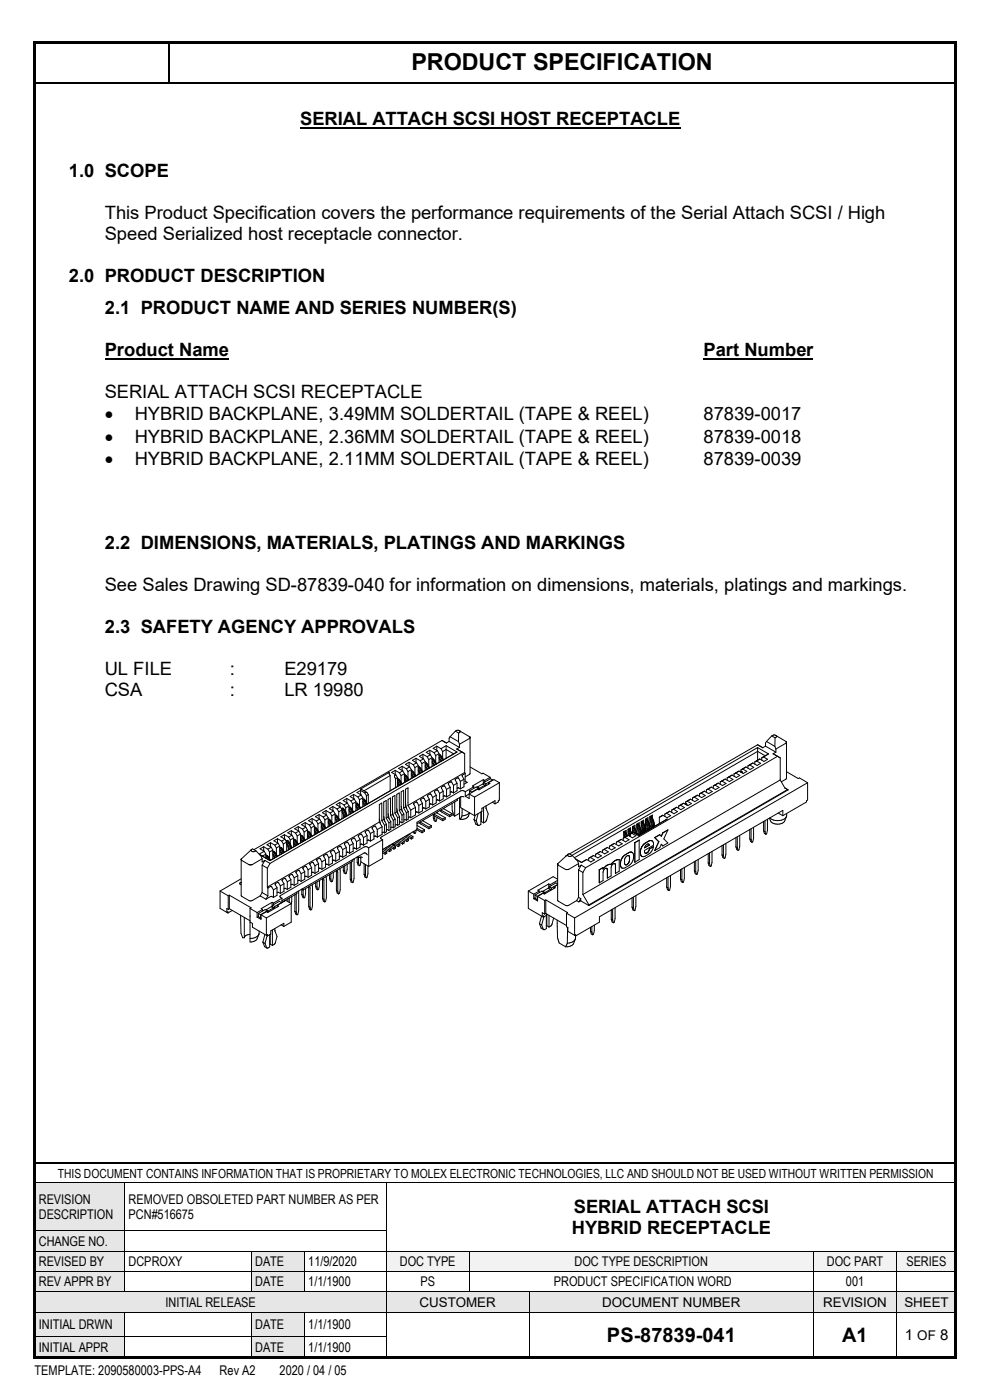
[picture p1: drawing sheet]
<svg xmlns="http://www.w3.org/2000/svg" width="210mm" height="297mm" viewBox="0 0 210 297" stroke-linecap="round" stroke-linejoin="round" font-family="sans-serif">
<defs><g id="words">
<text font-size="5" x="87.3" y="14.9">PRODUCT SPECIFICATION</text>
<g font-size="4.2">
<text x="128.8" y="284.8">PS-87839-041</text>
<text x="178.7" y="284.8">A1</text>
</g>
<g font-size="3.9">
<text x="63.7" y="26.5">SERIAL ATTACH SCSI HOST RECEPTACLE</text>
<text x="14.6" y="37.6">1.0 SCOPE</text>
<text x="22.2" y="46.5">This Product Specification covers the performance requirements of the Serial Attach SCSI / High</text>
<text x="22.2" y="51">Speed Serialized host receptacle connector.</text>
<text x="14.6" y="59.9">2.0 PRODUCT DESCRIPTION</text>
<text x="22.2" y="66.6">2.1 PRODUCT NAME AND SERIES NUMBER(S)</text>
<text x="22.2" y="75.5">Product Name</text>
<text x="149.2" y="75.5">Part Number</text>
<text x="22.2" y="84.5">SERIAL ATTACH SCSI RECEPTACLE</text>
<text x="22.2" y="89.2">•</text>
<text x="28.6" y="89.2">HYBRID BACKPLANE, 3.49MM SOLDERTAIL (TAPE &amp; REEL)</text>
<text x="149.2" y="89.2">87839-0017</text>
<text x="22.2" y="93.9">•</text>
<text x="28.6" y="93.9">HYBRID BACKPLANE, 2.36MM SOLDERTAIL (TAPE &amp; REEL)</text>
<text x="149.2" y="93.9">87839-0018</text>
<text x="22.2" y="98.7">•</text>
<text x="28.6" y="98.7">HYBRID BACKPLANE, 2.11MM SOLDERTAIL (TAPE &amp; REEL)</text>
<text x="149.2" y="98.7">87839-0039</text>
<text x="22.2" y="116.5">2.2 DIMENSIONS, MATERIALS, PLATINGS AND MARKINGS</text>
<text x="22.2" y="125.4">See Sales Drawing SD-87839-040 for information on dimensions, materials, platings and markings.</text>
<text x="22.2" y="134.3">2.3 SAFETY AGENCY APPROVALS</text>
<text x="22.2" y="143.2">UL FILE</text>
<text x="48.7" y="143.2">:</text>
<text x="60.3" y="143.2">E29179</text>
<text x="22.2" y="147.7">CSA</text>
<text x="48.7" y="147.7">:</text>
<text x="60.3" y="147.7">LR 19980</text>
<text x="121.7" y="257.4">SERIAL ATTACH SCSI</text>
<text x="121.3" y="261.8">HYBRID RECEPTACLE</text>
</g>
<text font-size="3.2" x="191.9" y="284.4">1 OF 8</text>
<g font-size="2.8">
<text x="8.2" y="255.4">REVISION</text>
<text x="27.3" y="255.4">REMOVED OBSOLETED PART NUMBER AS PER</text>
<text x="8.2" y="258.6">DESCRIPTION</text>
<text x="27.3" y="258.6">PCN#516675</text>
<text x="8.2" y="264.3">CHANGE NO.</text>
<text x="8.2" y="268.6">REVISED BY</text>
<text x="27.3" y="268.6">DCPROXY</text>
<text x="54.1" y="268.6">DATE</text>
<text x="65.4" y="268.6">11/9/2020</text>
<text x="84.8" y="268.6">DOC TYPE</text>
<text x="121.9" y="268.6">DOC TYPE DESCRIPTION</text>
<text x="175.4" y="268.6">DOC PART</text>
<text x="192.3" y="268.6">SERIES</text>
<text x="8.2" y="272.9">REV APPR BY</text>
<text x="54.1" y="272.9">DATE</text>
<text x="65.4" y="272.9">1/1/1900</text>
<text x="89.2" y="272.9">PS</text>
<text x="117.5" y="272.9">PRODUCT SPECIFICATION WORD</text>
<text x="179.4" y="272.9">001</text>
<text x="8.2" y="281.9">INITIAL DRWN</text>
<text x="35.1" y="277.2">INITIAL RELEASE</text>
<text x="54.1" y="281.9">DATE</text>
<text x="65.4" y="281.9">1/1/1900</text>
<text x="89" y="277.3">CUSTOMER</text>
<text x="127.7" y="277.3">DOCUMENT NUMBER</text>
<text x="174.6" y="277.3">REVISION</text>
<text x="191.8" y="277.3">SHEET</text>
<text x="8.2" y="286.8">INITIAL APPR</text>
<text x="54.1" y="286.8">DATE</text>
<text x="65.4" y="286.8">1/1/1900</text>
<text x="7.3" y="291.8">TEMPLATE: 2090580003-PPS-A4</text>
<text x="46.6" y="291.8">Rev A2</text>
<text x="59.3" y="291.8">2020 / 04 / 05</text>
</g>
<text font-size="2.7" x="12.3" y="249.8">THIS DOCUMENT CONTAINS INFORMATION THAT IS PROPRIETARY TO MOLEX ELECTRONIC TECHNOLOGIES, LLC AND SHOULD NOT BE USED WITHOUT WRITTEN PERMISSION</text>
</g></defs>
<g fill="#000">
<path d="M35.7 8.9h.4v.2h-.4z" fill-rule="evenodd"/>
<path d="M35.7 17.4h.4v.3h-.4z" fill-rule="evenodd"/>
</g>
<path d="M7.2 17.6h28.5M35.9 9.1v8.3M36.1 17.6h166.5M7.5 246.7h195.4" fill="none" stroke="#000" stroke-width=".34"/>
<g fill="#e6e6e6">
<path d="M7.5 251h18.9v10h-18.9z" fill-rule="evenodd"/>
<path d="M8.2 252.8h17.5v3.2h-17.5z" fill-rule="evenodd"/>
<path d="M8.2 256h17.5v3.2h-17.5z" fill-rule="evenodd"/>
</g>
<path d="M7.5 250.9h18.9M26.5 251v10M26.6 250.9h55.2M81.9 251v10M82 250.9h120.9" fill="none" stroke="#000" stroke-width=".21"/>
<g fill="#000">
<path d="M26.4 250.9h.2v.1h-.2z" fill-rule="evenodd"/>
<path d="M81.8 250.9h.2v.1h-.2z" fill-rule="evenodd"/>
</g>
<g fill="#e6e6e6">
<path d="M7.5 261.2h18.9v4.1h-18.9z" fill-rule="evenodd"/>
<path d="M8.2 261.7h17.5v3.2h-17.5z" fill-rule="evenodd"/>
</g>
<path d="M7.5 261.1h18.9M26.5 261.2v4.1M26.6 261.1h55.2M81.9 261.2v4.1" fill="none" stroke="#000" stroke-width=".21"/>
<g fill="#000">
<path d="M26.4 261h.2v.2h-.2z" fill-rule="evenodd"/>
<path d="M81.8 261h.2v.2h-.2z" fill-rule="evenodd"/>
</g>
<g fill="#e6e6e6">
<path d="M7.5 265.5h18.9v4.2h-18.9z" fill-rule="evenodd"/>
<path d="M8.2 266h17.5v3.2h-17.5z" fill-rule="evenodd"/>
</g>
<g fill="#fff">
<path d="M26.6 265.5h26.7v4.2h-26.7z" fill-rule="evenodd"/>
<path d="M27.3 266h25.3v3.2h-25.3z" fill-rule="evenodd"/>
</g>
<g fill="#e6e6e6">
<path d="M53.4 265.5h11.1v4.2h-11.1z" fill-rule="evenodd"/>
<path d="M54.1 266h9.7v3.2h-9.7z" fill-rule="evenodd"/>
</g>
<g fill="#f2f2f2">
<path d="M82 265.5h17.5v4.2h-17.5z" fill-rule="evenodd"/>
<path d="M82.7 266h16.1v3.2h-16.1z" fill-rule="evenodd"/>
<path d="M99.6 265.5h72.9v4.2h-72.9z" fill-rule="evenodd"/>
<path d="M100.3 266h71.5v3.2h-71.5z" fill-rule="evenodd"/>
<path d="M172.7 265.5h17.4v4.2h-17.4z" fill-rule="evenodd"/>
<path d="M173.3 266h16.2v3.2h-16.2z" fill-rule="evenodd"/>
<path d="M190.3 265.5h12.6v4.2h-12.6z" fill-rule="evenodd"/>
<path d="M191 266h11.2v3.2h-11.2z" fill-rule="evenodd"/>
</g>
<g fill="none" stroke="#000" stroke-width=".21">
<path d="M7.5 265.4h18.9M26.5 265.5v4.2M26.6 265.4h26.7M53.3 265.5v4.2M53.4 265.4h11.1M64.6 265.5v4.2M64.7 265.4h17.1M81.9 265.5v4.2M82 265.4h17.5M99.5 265.5v4.2M99.6 265.4h72.9M172.6 265.5v4.2"/>
<path d="M172.7 265.4h17.5M190.2 265.5v4.2M190.3 265.4h12.6"/>
</g>
<g fill="#000">
<path d="M26.4 265.3h.2v.2h-.2z" fill-rule="evenodd"/>
<path d="M53.3 265.3h.1v.2h-.1z" fill-rule="evenodd"/>
<path d="M64.5 265.3h.2v.2h-.2z" fill-rule="evenodd"/>
<path d="M81.8 265.3h.2v.2h-.2z" fill-rule="evenodd"/>
<path d="M99.5 265.3h.1v.2h-.1z" fill-rule="evenodd"/>
<path d="M172.5 265.3h.2v.2h-.2z" fill-rule="evenodd"/>
<path d="M190.2 265.3h.1v.2h-.1z" fill-rule="evenodd"/>
</g>
<g fill="#e6e6e6">
<path d="M7.5 269.8h18.9v4.2h-18.9z" fill-rule="evenodd"/>
<path d="M8.2 270.3h17.5v3.2h-17.5z" fill-rule="evenodd"/>
</g>
<g fill="#fff">
<path d="M26.6 269.8h26.7v4.2h-26.7z" fill-rule="evenodd"/>
<path d="M27.3 270.3h25.3v3.2h-25.3z" fill-rule="evenodd"/>
</g>
<g fill="#e6e6e6">
<path d="M53.4 269.8h11.1v4.2h-11.1z" fill-rule="evenodd"/>
<path d="M54.1 270.3h9.7v3.2h-9.7z" fill-rule="evenodd"/>
</g>
<g fill="#fff">
<path d="M64.7 269.8h17.1v4.2h-17.1z" fill-rule="evenodd"/>
<path d="M65.4 270.3h15.8v3.2h-15.8z" fill-rule="evenodd"/>
</g>
<g fill="none" stroke="#000" stroke-width=".21">
<path d="M7.5 269.7h18.9M26.5 269.8v4.2M26.6 269.7h26.7M53.3 269.8v4.2M53.4 269.7h11.1M64.6 269.8v4.2M64.7 269.7h17.1M81.9 269.8v4.2M82 269.7h17.5M99.5 269.8v4.2M99.6 269.7h72.9M172.6 269.8v4.2"/>
<path d="M172.7 269.7h17.5M190.2 269.8v4.2M190.3 269.7h12.6"/>
</g>
<g fill="#000">
<path d="M26.4 269.7h.2v.1h-.2z" fill-rule="evenodd"/>
<path d="M53.3 269.7h.1v.1h-.1z" fill-rule="evenodd"/>
<path d="M64.5 269.7h.2v.1h-.2z" fill-rule="evenodd"/>
<path d="M81.8 269.7h.2v.1h-.2z" fill-rule="evenodd"/>
<path d="M99.5 269.7h.1v.1h-.1z" fill-rule="evenodd"/>
<path d="M172.5 269.7h.2v.1h-.2z" fill-rule="evenodd"/>
<path d="M190.2 269.7h.1v.1h-.1z" fill-rule="evenodd"/>
</g>
<g fill="#e6e6e6">
<path d="M7.5 274.1h74.3v4.2h-74.3z" fill-rule="evenodd"/>
<path d="M8.2 274.6h73v3.2h-73z" fill-rule="evenodd"/>
<path d="M82 274.1h30.2v4.2h-30.2z" fill-rule="evenodd"/>
<path d="M82.7 274.6h28.8v3.3h-28.8z" fill-rule="evenodd"/>
<path d="M112.3 274.1h60.2v4.2h-60.2z" fill-rule="evenodd"/>
<path d="M113 274.6h58.8v3.3h-58.8z" fill-rule="evenodd"/>
<path d="M172.7 274.1h17.4v4.2h-17.4z" fill-rule="evenodd"/>
<path d="M173.3 274.6h16.2v3.3h-16.2z" fill-rule="evenodd"/>
<path d="M190.3 274.1h12.6v4.2h-12.6z" fill-rule="evenodd"/>
<path d="M191 274.6h11.2v3.3h-11.2z" fill-rule="evenodd"/>
</g>
<g fill="none" stroke="#000" stroke-width=".21">
<path d="M7.5 274.1h18.9M26.6 274.1h26.7M53.4 274.1h11.1M64.7 274.1h17.1M81.9 274.1v4.2M82 274.1h17.5M99.6 274.1h12.6M112.3 274.1v4.2M112.3 274.1h60.2M172.6 274.1v4.2M172.7 274.1h17.5M190.2 274.1v4.2"/>
<path d="M190.3 274.1h12.6"/>
</g>
<g fill="#000">
<path d="M26.4 274h.2v.1h-.2z" fill-rule="evenodd"/>
<path d="M53.3 274h.1v.1h-.1z" fill-rule="evenodd"/>
<path d="M64.5 274h.2v.1h-.2z" fill-rule="evenodd"/>
<path d="M81.8 274h.2v.1h-.2z" fill-rule="evenodd"/>
<path d="M99.5 274h.1v.1h-.1z" fill-rule="evenodd"/>
<path d="M112.2 274h.1v.1h-.1z" fill-rule="evenodd"/>
<path d="M172.5 274h.2v.1h-.2z" fill-rule="evenodd"/>
<path d="M190.2 274h.1v.1h-.1z" fill-rule="evenodd"/>
</g>
<g fill="#e6e6e6">
<path d="M7.5 278.5h18.9v4.9h-18.9z" fill-rule="evenodd"/>
<path d="M8.2 279.3h17.5v3.2h-17.5z" fill-rule="evenodd"/>
<path d="M53.4 278.5h11.1v4.9h-11.1z" fill-rule="evenodd"/>
<path d="M54.1 279.3h9.7v3.2h-9.7z" fill-rule="evenodd"/>
</g>
<g fill="#fff">
<path d="M112.3 278.5h60.2v9.5h-60.2z" fill-rule="evenodd"/>
<path d="M113 280.8h58.8v4.9h-58.8z" fill-rule="evenodd"/>
<path d="M172.7 278.5h17.4v9.5h-17.4z" fill-rule="evenodd"/>
<path d="M173.3 280.8h16.2v4.9h-16.2z" fill-rule="evenodd"/>
<path d="M190.3 278.5h12.6v9.5h-12.6z" fill-rule="evenodd"/>
<path d="M191 281.4h11.2v3.6h-11.2z" fill-rule="evenodd"/>
</g>
<g fill="none" stroke="#000" stroke-width=".21">
<path d="M7.5 278.4h18.9M26.5 278.5v4.9M26.6 278.4h26.7M53.3 278.5v4.9M53.4 278.4h11.1M64.6 278.5v4.9M64.7 278.4h17.1M81.9 278.5v4.9M82 278.4h30.2M112.3 278.5v4.9M112.3 278.4h60.2M172.6 278.5v4.9"/>
<path d="M172.7 278.4h17.5M190.2 278.5v4.9M190.3 278.4h12.6"/>
</g>
<g fill="#000">
<path d="M26.4 278.3h.2v.2h-.2z" fill-rule="evenodd"/>
<path d="M53.3 278.3h.1v.2h-.1z" fill-rule="evenodd"/>
<path d="M64.5 278.3h.2v.2h-.2z" fill-rule="evenodd"/>
<path d="M81.8 278.3h.2v.2h-.2z" fill-rule="evenodd"/>
<path d="M112.2 278.3h.1v.2h-.1z" fill-rule="evenodd"/>
<path d="M172.5 278.3h.2v.2h-.2z" fill-rule="evenodd"/>
<path d="M190.2 278.3h.1v.2h-.1z" fill-rule="evenodd"/>
</g>
<g fill="#e6e6e6">
<path d="M7.5 283.5h18.9v4.5h-18.9z" fill-rule="evenodd"/>
<path d="M8.2 284.1h17.5v3.3h-17.5z" fill-rule="evenodd"/>
<path d="M53.4 283.5h11.1v4.5h-11.1z" fill-rule="evenodd"/>
<path d="M54.1 284.1h9.7v3.3h-9.7z" fill-rule="evenodd"/>
</g>
<path d="M7.5 283.5h18.9M26.5 283.5v4.5M26.6 283.5h26.7M53.3 283.5v4.5M53.4 283.5h11.1M64.6 283.5v4.5M64.7 283.5h17.1M81.9 283.5v4.5M112.3 283.5v4.5M172.6 283.5v4.5M190.2 283.5v4.5" fill="none" stroke="#000" stroke-width=".21"/>
<g fill="#000">
<path d="M26.4 283.4h.2v.1h-.2z" fill-rule="evenodd"/>
<path d="M53.3 283.4h.1v.1h-.1z" fill-rule="evenodd"/>
<path d="M64.5 283.4h.2v.1h-.2z" fill-rule="evenodd"/>
<path d="M81.8 283.4h.2v.1h-.2z" fill-rule="evenodd"/>
<path d="M112.2 283.4h.1v.1h-.1z" fill-rule="evenodd"/>
<path d="M172.5 283.4h.2v.1h-.2z" fill-rule="evenodd"/>
<path d="M190.2 283.4h.1v.1h-.1z" fill-rule="evenodd"/>
</g>
<path d="M63.7 27.1h80.6M22.2 76.2h26.3M149.2 76.2h23.3" fill="none" stroke="#000" stroke-width=".42"/>
<path d="M37.3 148.6h143.3v58.7h-143.3z" fill-rule="evenodd" fill="#fff"/>
<path d="M37.3 148.6h143.3v58.7h-143.3z" fill="none" stroke="#fff" stroke-width=".21"/>
<g fill="none" stroke="#000" stroke-width=".21">
<path d="M91.2 159.2l-.8 .4 .9 .5M91.2 159.2v.9M91.2 159.2l.9 .5M92.1 159.7l.3 .6M92.7 158.3l-.8 .5 .9 .5M92.7 158.3v.9M92.7 158.3l.9 .5M92.8 159.3l.3 .6M92.8 159.3l-.7 .4M93.1 159.9l-.7 .4M93.1 159.9v1.9M93.6 158.8l.3 .6"/>
<path d="M93.9 159.4l.7-.4 1.7 .9 .6-.4M93.9 159.4v1.4M94.4 157.4l.3 .2M94.6 158.2v2.7M94.6 158.2l-1 .6M94.6 158.2l2.3 1.3M94.7 157.6l-.9-.5-39.9 23.2M95.3 157.3l-.6 .3M95.3 157.3l2.2 1.3M95.5 156.3l-.2 .3v.7M95.5 156.3l1.8 1M96.6 155.1l.7 .4"/>
<path d="M96.6 155.1l-1.1 1.2M96.9 158.9l1.7 1M96.9 158.9l1.1 .6M96.9 159.5l-39.6 23.1M97.3 157.3l.2 .6M97.3 155.5v1.8M97.5 157.9v.7M97.5 158.6l-.6 .3M97.5 155.1l-.4-.2-.5 .2M97.5 155.1h.1M97.5 155.1l.1 .2-.3 .2M97.5 155.1l2.1 1.2"/>
<path d="M98 159.5l.6 .4M98 159.5l-40.7 23.7M98.6 159.9v4M99.6 156.7l-2.1 1.2M99.6 156.7h.1M99.6 156.3h.1M99.7 156.3v.1M99.7 156.4h.1M99.7 156.4v7.7l-1 .7M99.7 156.5l-.1 .2M160.7 158l1.1 .6M160.7 158l-39.9 23.2"/>
<path d="M160.7 158.6v2.7M160.7 158.6l2.3 1.3M160.7 158.6l-39.4 22.9M162.4 158.3l2.2 1.3M162.4 158.3l-.6 .3M162.6 157.3l1.8 1M162.6 157.3l-.2 .3v.7M163 159.9l-.7 .5M163 159.9l-1.1 .7M163.7 156.1l.7 .4M163.7 156.1l-1.1 1.2M164.4 158.3l.2 .6"/>
<path d="M164.4 156.5v1.8M164.6 158.9v.7M164.6 159.6l-.6 .3 .9 .6M164.7 156.1l-.5-.2-.5 .2M164.7 156.1l.1 .1-.4 .3M164.7 156.1l2.1 1.3M166.8 157.4v7.7l-1.1 .8M166.8 157.4l-.1 .3-2.1 1.2M55.9 179.6l-.7 .5 .9 .5M55.9 179.6v.9M55.9 179.6l.9 .6M57.4 178.8l-.8 .4 .9 .5"/>
<path d="M57.4 178.8v.9M57.4 178.8l.9 .5M57.5 179.7l-.7 .5M57.5 179.7l.4 .6M58.3 179.3l.3 .6M58.6 179.9v1.4M58.9 177.9l.9 .5M58.9 177.9l-.8 .5 .9 .5M58.9 177.9v.9M59 178.9l-.7 .4M59 178.9l.3 .6M59.3 179.5l-.7 .4"/>
<path d="M59.3 179.5v1.9M59.3 179.9h.1M59.4 179.9l.7 1.1M59.5 179.8l-.1 .1M59.5 179.8l.7 1.1M59.5 179.8l.4 .3 .4 .7M59.8 178.4l.3 .7M60.1 179.1v1.3M60.3 177.1l-.7 .4 .9 .5M60.3 177.1v.9M60.3 177.1l.9 .5M60.5 178l-.7 .4"/>
<path d="M60.5 178l.3 .6M60.8 178.4h-.1M60.8 178.4l.5 .8 .3 .8M60.8 178.6l-.7 .5M60.8 178.6v1.9M60.8 178.8l.4 .8 .2 .6M60.8 179.1l.4 1.2M60.9 178.3l-.1 .1M60.9 178.3l.6 .6 .4 1M60.9 178.3l.6 .8 .3 .9M61 178.3h-.1M61.2 177.6l.4 .6"/>
<path d="M61.6 178.2v.8M61.8 176.2l-.8 .5 .9 .5M61.8 176.2v.9M61.8 176.2l.9 .5M61.9 177.2l-.7 .4M61.9 177.2l.4 .6M62.3 177.8l-.7 .4M62.3 177.8v1.9M62.3 178.5l.5 .9M62.3 178.8l.3 .7M62.4 178.1l-.1 .1 .7 1M62.4 178.1l.4 .3 .4 .7"/>
<path d="M62.4 178.1l.7 1.1M62.5 178.1h.1M62.7 176.7l.3 .6M62.8 179.4h.1M63 177.3v1.4M63.2 179.1h.1M63.3 175.4l-.8 .4 .9 .5M63.3 175.4v.9M63.3 175.4l.9 .5M63.4 176.3l.3 .6M63.4 176.3l-.7 .4M63.7 176.9l-.7 .4"/>
<path d="M63.7 176.9v1.9M63.7 177.7l.5 .8M63.7 178l.4 .6M63.8 177.3h-.1M63.8 177.3l.7 1.1M63.9 177.2l-.1 .1M63.9 177.2l.7 1.1M63.9 177.2h.1M63.9 177.2l.6 .6M64.1 178.6h.1M64.2 175.9l.3 .6M64.2 178.5h.1"/>
<path d="M64.5 177.8l.2 .4M64.5 176.5v1.3M64.7 178.2v.1M64.7 174.5l-.7 .5 .9 .5M64.7 174.5v.9M64.7 174.5l.9 .5M64.9 175.5l-.7 .4M64.9 175.5l.3 .6M65.2 176.1l-.7 .4M65.2 176.1v1.9M65.2 176.8l.5 .9M65.2 177.1l.4 .7"/>
<path d="M65.4 176.4l-.2 .1 .7 1M65.4 176.4l.7 1.1M65.4 176.4l.4 .3 .4 .7M65.6 177.8h.1M65.6 175l.4 .6M65.7 177.7h.1M66 175.6v1.4M66.2 177.4h.1M66.2 173.7l-.7 .4 .8 .5M66.2 173.7v.9M66.2 173.7l.9 .5M66.3 174.6l-.7 .4"/>
<path d="M66.3 174.6l.4 .6M66.7 175.2l-.7 .4M66.7 175.2v1.9M66.7 176l.5 .8M66.7 176.3l.3 .6M66.8 175.5l-.1 .1 .7 1.1M66.8 175.5l.3 .2 .5 .8M66.8 175.5l.8 1.1M67 176.9h.1M67.1 174.2l.3 .6M67.2 176.8h.1M67.4 174.8v1.3"/>
<path d="M67.6 176.5h.1M67.7 172.8l-.8 .5 .9 .5M67.7 172.8v.9M67.7 172.8l.9 .5M67.8 173.8l-.7 .4M67.8 173.8l.4 .6M68.2 174.4l-.8 .4M68.2 174.4v1.9M68.2 174.8h.1M68.2 175.1l.4 .9M68.2 175.4l.3 .7M68.2 174.8l.7 1"/>
<path d="M68.3 174.7l-.1 .1M68.3 174.7l.7 1.1M68.3 174.7l.4 .3 .4 .7M68.5 176.1h.1M68.6 173.3l.3 .6M68.6 176h.1M68.9 173.9v1.4M69.1 175.7h.1M69.2 172l-.8 .4 .9 .5M69.2 172v.8M69.2 172l.8 .5M69.3 172.9l-.7 .4"/>
<path d="M69.3 172.9l.3 .6M69.6 173.5l-.7 .4M69.6 173.5v1.9M69.6 174.3l.5 .8M69.6 174.6l.4 .6M69.8 173.8l-.2 .1 .8 1.1M69.8 173.8l.4 .3 .4 .7M69.8 173.8l.7 1.1M70 175.2h.1M70 172.5l.4 .6M70.1 175.1h.1M70.4 173.1v1.3"/>
<path d="M70.6 174.8h.1M70.6 171.1l.9 .5M70.6 171.1l-.7 .5 .9 .5M70.6 171.1v.9M70.8 172.1l-.8 .4M70.8 172.1l.3 .6M71.1 172.7l-.7 .4M71.1 172.7v1.8M71.1 173.4l.5 .8M71.1 173.7l.3 .7M71.2 173h-.1l.7 1.1M71.2 173l.8 1.1"/>
<path d="M71.2 173l.3 .1 .5 .9M71.3 173h.1M71.5 171.6l.4 .6M71.6 174.2v.1M71.6 174.3h.1M71.9 172.2v1.4M72 174h.1M72.1 170.2l-.8 .5 .9 .5M72.1 170.2v.9M72.1 170.2l.9 .6M72.2 171.2l-.7 .4M72.2 171.2l.4 .6"/>
<path d="M72.5 171.6h-.1M72.5 171.6l.6 .7 .3 .9M72.5 171.6h.1M72.6 171.8l-.7 .4M72.6 171.8v1.9M72.6 172l.4 .8 .1 .6M72.6 172.3l.2 .6 .1 .6M72.7 171.5l-.2 .1M72.7 171.5a2.11 2.11 0 0 1 .9 1.6M72.7 171.5l.4 .6 .4 1M73 170.8l.3 .6M73.3 171.4v.8"/>
<path d="M73.5 179.8l-.8 .4M73.5 179.8v1.6l-.8 .5M73.6 169.4l-.8 .4 .9 .6M73.6 169.4v.9M73.6 169.4l.9 .5M73.7 170.4l-.7 .4M73.7 170.4l.3 .6M74 171l-.7 .4M74 171v1.8M74 171.7l.5 .9M74 172l.4 .6M74.2 179.4l-.6-.7-.5 .4 .4 .7"/>
<path d="M74.2 179.4v1.6M74.2 171.3h-.2l.8 1.1M74.2 171.3l.7 1M74.2 171.3l.4 .3 .4 .7M74.4 172.6h.1M74.5 169.9l.3 .6M74.5 172.6h.1M74.8 170.5v1.4M74.9 179v1.6l-.7 .4M74.9 179l-.7 .4M75 172.3h.1M75 168.5l-.7 .5 .9 .5"/>
<path d="M75 168.5v.9M75 168.5l.9 .6M75.2 169.5l-.7 .4M75.2 169.5l.3 .6M75.5 170.1l-.7 .4M75.5 170.1v1.9M75.5 170.9l.5 .8M75.5 171.1l.3 .7M75.6 178.5l-.4-.7-.6 .3 .3 .9M75.6 178.5v1.7M75.6 170.4l.5 .4 .4 .6M75.6 170.4l-.1 .1 .7 1.1"/>
<path d="M75.6 170.4l.8 1.1M75.8 171.8h.1M75.9 169.1l.4 .6M76 171.7h.1M76.3 169.7v1.3M76.4 178.1l-.8 .4M76.4 178.1v1.6l-.8 .5M76.4 179.2l.3-.1 .4 .2M76.5 167.7l-.8 .4 .9 .6M76.5 167.7v.9M76.5 167.7l.9 .5M76.6 168.7l-.7 .4"/>
<path d="M76.6 168.7l.4 .6M77 169.3l-.7 .4M77 169.3v1.8M77 169.6h.1M77 170l.4 .8M77 170.3l.3 .6M77 169.6l.7 1.1M77.1 177.7l-.4-.7h-.2l-.5 .3 .4 .8M77.1 177.7v1.6M77.1 169.6h-.1M77.1 169.6l.6 .6M77.1 169.6l.7 1"/>
<path d="M77.3 170.9h.1M77.4 168.2l.3 .6M77.4 170.8h.1M77.4 170.8v.1M77.7 168.8v1.4M77.7 170.2l.2 .4M77.8 168.1l-.4 .1M77.8 168.1l.3 .5M77.9 177.3l-.8 .4M77.9 177.3v1.6l-.8 .4M77.9 178.3l.2-.1 .5 .2M77.9 170.6h.1"/>
<path d="M78.1 168.6v1.9M78.1 168.6l-.4 .2M78.2 179.9v3.9M78.2 179.9l-.4-.3-.6 .1-17.7 10.3-.1 .3 .4 .2M78.6 176.8l-.6-.7-.5 .4 .4 .8M78.6 176.8v1.6M79.3 176.4l-.7 .4M79.3 176.4v1.6l-.7 .4M79.3 177.5l.3-.1 .4 .2M80 176l-.4-.7-.6 .2 .3 .9M80 176v1.6M80.5 173.7l.2 1.1"/>
<path d="M80.5 174.4l-23.8 13.8M80.5 174.4l.6 1M81 174.1v-3.7l-.5 .3v3.7M81 174.1l.6 1M81.1 175.4l-1.1 .6M81.1 175.4v1.6l-1.1 .6M81.1 176.7l.2-.2 .3 .2M81.2 178.1l-3 1.8M81.2 178.1v4l-3 1.7M81.4 173.2l.2 1.1M81.4 173.9l-.4 .2M81.4 173.9l.6 1"/>
<path d="M81.6 175.1v1.6M81.8 179.9l.8 .5M81.9 173.6v-3.8l-.5 .3v3.8M81.9 173.6l.6 1M82 174.9l-.4 .2M82 174.9v1.6l-.4 .2M82 176.1l.2-.1 .3 .2M82.1 179.7l.9 .4M82.3 172.6l.3 1.1M82.3 173.3l-.4 .3M82.3 173.3l.6 1M82.4 179.5l1.1 .6"/>
<path d="M82.5 174.6v1.6M82.7 179.3l.8 .5M82.8 164.5l-.3-.4 .1-.3-6.1 3.6 1.3 .7M82.8 164.5v3.3M82.8 164.5l-5.6 3.3M82.8 173v-3.7l-.5 .3v3.7M82.8 173l.6 1M82.9 174.3l-.4 .3M82.9 174.3v1.6l-.4 .3M82.9 175.6l.2-.1 .3 .1M83.1 179.1l.8 .5M83.2 179l.4 .4"/>
<path d="M83.3 172.1l.2 1.1M83.3 172.8l-.5 .2M83.3 172.8l.5 1M83.3 179l1.2 .6M83.4 174v1.6M83.5 179l.1 .4M83.5 179.8v.3M83.6 178.8l.9 .5M83.8 179.2l-.2 .2M83.8 172.5v-3.7l-.5 .3v3.7M83.8 172.5l.5 1M83.8 173.8v1.6l-.4 .2"/>
<path d="M83.8 173.8l-.4 .2M83.8 175.1l.3-.2 .2 .2M83.8 163.4l-.7 .5 .9 .5M83.8 163.4v.9M83.8 163.4l.9 .6M83.9 179.6v.3l-.4 .2M83.9 179.6l-.4 .2M83.9 165.2v1.9M84 164.4l-.3 .3 .2 .5M84 164.4l.3 .6M84 178.6l.8 .5M84.2 171.6l.2 1.1"/>
<path d="M84.2 172.3l-.4 .2M84.2 172.3l.6 1M84.3 178.4l1.1 .7M84.3 165v1.9M84.3 165l-.4 .2M84.3 165.8l.5 .8M84.3 166l.3 .7M84.3 173.5v1.6M84.5 165.3l-.2 .1 .7 1.1M84.5 165.3l.2 .1 .6 .9M84.5 165.3l.7 1.1M84.5 179.3v.3"/>
<path d="M84.6 178.3l.8 .4M84.6 166.7h.1M84.7 171.9v-3.7l-.5 .3v3.8M84.7 171.9l.6 1M84.7 164l.4 .5M84.8 173.3v1.6l-.5 .2M84.8 173.3l-.5 .2M84.8 174.5l.2-.1 .3 .2M84.8 166.6h.1M84.8 179.1v.3l-.3 .2M84.8 179.1l-.3 .2M84.9 178.1l.8 .4"/>
<path d="M85.1 164.5v1.4M85.1 171l.2 1.1M85.1 171.7l-.4 .2M85.1 171.7l.6 1M85.2 177.9l1.1 .6M85.3 166.3h.1M85.3 172.9v1.7M85.3 162.6l-.7 .4 .8 .5M85.3 162.6l.9 .5M85.3 162.6v.9M85.4 178.7v.4M85.4 163.5l-.7 .5"/>
<path d="M85.4 163.5l.4 .6M85.5 177.7l.8 .5M85.6 171.4v-3.7l-.5 .3v3.7M85.6 171.4l.6 1M85.7 172.7l-.4 .2M85.7 172.7v1.6l-.4 .3M85.7 174l.2-.2 .3 .2M85.7 178.5v.4l-.3 .2M85.7 178.5l-.3 .2M85.8 164.1v1.9M85.8 164.1l-.7 .4M85.8 164.9l.5 .8"/>
<path d="M85.8 165.2l.3 .6M85.8 177.5l.9 .5M85.9 164.4l-.1 .1 .7 1.1M85.9 164.4l.4 .3 .4 .7M85.9 164.4l.8 1.1M86 170.5l.3 1.1M86 171.2l-.4 .2M86 171.2l.6 1M86.1 165.8h.1M86.1 177.3l1.1 .7M86.2 163.1l.3 .6M86.2 172.4v1.6"/>
<path d="M86.3 165.7h.1M86.3 178.2v.3M86.4 177.2l.8 .5M86.5 163.7v1.4M86.5 170.9v-3.8l-.5 .3v3.8M86.5 170.9l.6 1M86.6 172.2l-.4 .2M86.6 172.2v1.6l-.4 .2M86.6 173.4l.2-.1 .3 .2M86.7 178l-.4 .2M86.7 178v.3l-.4 .2M86.7 165.4v.1"/>
<path d="M86.8 177l.8 .5M86.8 161.7l-.8 .5 .9 .5M86.8 161.7v.9M86.8 161.7l.9 .5M86.9 162.7l-.7 .4M86.9 162.7l.4 .6M87.1 171.9v1.6M87.2 177.7v.3M87.3 163.3v1.9M87.3 163.3l-.8 .4M87.3 164.1l.4 .8M87.3 164.3l.3 .7"/>
<path d="M87.4 163.6l-.1 .1 .7 1.1M87.4 163.6l.7 1.1M87.4 163.6l.4 .3 .4 .7M87.6 165h.1M87.6 177.5v.3l-.4 .2M87.6 177.5l-.4 .2M87.6 176.5l.4 .3M87.7 162.2l.3 .6M87.7 164.9h.1M87.8 176.4l.2 .4M88 162.8v1.4M88.1 171.3l-1 .6"/>
<path d="M88.1 171.3v1.6l-1 .6M88.2 164.6h.1M88.3 160.9l-.8 .4 .9 .5M88.3 160.9v.9M88.3 160.9l.8 .5M88.3 170.1l-.5 .4 .3 .8M88.3 172.3l-.2 .1M88.3 176.1l-.1 .6-.2 .1M88.3 170.1l.5 .8M88.3 170.1h.1M88.3 172.3l.5 .2M88.3 172.3h.1"/>
<path d="M88.4 161.8l-.7 .4M88.4 161.8l.3 .6M88.4 176l1.1 .7M88.5 175.1l1.5 .9M88.5 175.7l1 .6M88.7 162.4l-.7 .4M88.7 162.4v1.9M88.7 163.2l.5 .8M88.7 163.5l.4 .6M88.8 170.9v1.6M88.9 162.7l-.2 .1 .7 1.1M88.9 162.7l.3 .2 .5 .8"/>
<path d="M88.9 162.7l.7 1.1M88.9 174.5l2.1 1.3M89.1 164.1h.1M89.1 174.4l1.9 1.1M89.1 161.4l.4 .6M89.2 164h.1M89.5 162v1.3M89.5 176.3v.4M89.6 170.4l-.8 .5M89.6 170.4v1.6l-.8 .5M89.6 171.5l.3-.1 .4 .2M89.7 174.1l1.8 1.1"/>
<path d="M89.7 163.7v.1M89.7 160l-.7 .5 .9 .5M89.7 160v.9M89.7 160l.9 .5M89.9 161l-.8 .4M89.9 161l.3 .6M90 176v.4l-.5 .3M90 176l-.5 .3M90.2 161.6l-.7 .4M90.2 161.6v1.9M90.2 162.3l.5 .9M90.2 162.6l.3 .7"/>
<path d="M90.3 170l-.6-.7-.5 .4 .4 .7M90.3 170v1.6M90.3 161.9l-.1 .1 .7 1M90.3 161.9l.5 .3 .3 .7M90.3 161.9l.8 1.1M90.4 161.9h.1M90.6 160.5l.4 .6M90.7 163.2h.1M91 161.1v1.4M91 175.5v.3M91.1 169.6v1.6l-.8 .4M91.1 169.6l-.8 .4"/>
<path d="M91.1 170.6l.3-.1 .4 .3M91.1 162.9h.1M91.3 160.1l-.7 .4M91.3 160.1l.4 .6M91.5 175.2v.3l-.5 .3M91.5 175.2l-.5 .3M91.7 160.7l-.7 .4M91.7 160.7v1.9M91.7 161.5l.4 .8M91.7 161.8l.3 .6M91.8 169.2l-.5-.8-.6 .3v.2l.4 .7M91.8 169.2v1.6"/>
<path d="M91.8 161l-.1 .1 .7 1.1M91.8 161l.7 1.1M91.8 161l.6 .7M91.9 172.8l2 1.3M91.9 161h-.1M91.9 172.9v.6M91.9 173.5l.3 .2M91.9 173.5l.2 .6 .3 .2M92.1 172.7l1.8 1.1M92.1 162.3h.1M92.2 173.1v.6M92.2 173.7l.2 .6"/>
<path d="M92.4 160.3v1.3M92.4 161.7l.2 .3M92.5 168.7v1.6l-.7 .5M92.5 168.7l-.7 .5M92.5 169.8l.4-.1 .4 .2M92.6 172.4l1.9 1.1M92.6 162h.1M92.6 162v.1M92.7 172.3v.2M92.7 173.4l-.1 .8-.2 .1M93.1 160.6l.5 .9M93.1 160.9l.4 .7"/>
<path d="M93.3 168.3l-.6-.7-.5 .2 .3 .9M93.3 168.3v1.6M93.3 160.2h-.2l.7 1.1M93.3 160.2l.7 1.1M93.3 160.2l.6 .6M93.3 171.9l2.1 1.4M93.5 161.6h.1M93.5 171.8l1.9 1.1M93.6 161.5h.1M93.9 160.8l.2 .4M93.9 173.8v.3M94 167.9l-.7 .4"/>
<path d="M94 167.9v1.6l-.7 .4M94 168.9l.3-.1 .4 .3M94.1 171.5l1.8 1.1M94.5 173.5l-.6 .3M94.5 173.5v.3l-.6 .3M94.7 167.5v1.6M94.7 167.5l-.4-.7-.2-.1-.5 .4 .4 .8M95.4 172.9v.4M95.5 167l-.8 .5M95.5 167v1.6l-.8 .5M95.5 168.1l.3-.1 .4 .2M95.9 170.5v1.4l.4 1.1 .2 .1"/>
<path d="M95.9 172.6v.4l-.5 .3M95.9 172.6l-.5 .3M96.2 166.6v1.6M96.2 166.6l-.6-.7-.5 .3 .4 .8M96.5 170.1v3M97 166.2v1.6l-.8 .4M97 166.2l-.8 .4M97 167.2l.3-.1 .4 .3M97 169.5v.3l-8.5 5M97.5 169.2v4.5l.2 .1M97.5 172.5l-1 .6M97.7 165.8l-.5-.8-.6 .3 .4 .9"/>
<path d="M97.7 165.8v1.6M97.7 169.1v2.2l3 1.8M97.7 169.1l-9.2 5.3v1.6l-7.3 4.2 .8 .5M97.7 169.1h.7M98 173.1l-.3 .7M98 171.5v1.6M98.1 164.5l.3 .8M98.1 164.4v.1M98.4 165.3v1.6l-.7 .5M98.4 165.3l-.7 .5M98.6 163.9l-12.1 7M98.6 163.9l.1 .2"/>
<path d="M98.7 164.1v1.7l.4 .2-.7 .4M98.7 164.1l-.6 .3M98.7 168l-.4-.3-.6 .1-16.8 9.8-.1 .3 .4 .2M98.7 168v.9M99.5 168.4v1l-.8-.5M99.5 168.4l1.2 .7M99.5 168.4l-.8 .5M99.6 172.4l-.5 .4-1.1 .3M99.6 167.8l.5 .2M99.6 167.8v.6M99.6 172.4a1.64 1.64 0 0 1-1.9 1.4M99.7 162.7l2.5 1.5 .3-.2 1.5 .9"/>
<path d="M100.1 168v.1M100.5 166.9l-1.8 1.1M100.5 166.9v.4M100.6 173.9l.3 .9 .5 .3M100.6 173.9l.4 .2M100.7 169.1v4M100.8 173l-.2 .9M101 174.1l.4 1M101.3 167l.4 .2M101.3 167v.1M101.4 172.6l-.4 1.5M101.5 167.2l-1.4 .8"/>
<path d="M101.5 167.2v.2l.2-.2M101.5 167.2l-.5-.3-1.4 .9M102 172.3v2.6l-.6 .2M102.1 172.2v2.1l.5 .3M102.5 165.4l-2.3 1.4 .3 .1M102.5 165.4l.3 .2M102.5 165.4v1M102.5 166.4h.1M102.6 171.3v3.3M102.6 166l-.1 .4M102.6 166l.5 .3M102.8 165.6v.3"/>
<path d="M102.8 166.6l-.4-.3-1.1 .7M102.8 166.6l-1.1 .6M103.1 166.3l-.1 .3h-.2M103.1 171v.5a2.5 2.5 0 0 1-.1 2.8l-.4 .3M103.6 166.1l1.2-.7 1.1 .7M103.6 166.1l.3 .1-2.3 1.4-.3-.2-1.8 1M103.6 166.1v.3M104 164.9v.3M104 164.9l-1.2 .7M104.4 170.2l.6 .3M104.5 165.5l-1.4 .8M104.5 165.5l-.4-.3-1.5 .8"/>
<path d="M104.5 165.5h.1M105 170.5v-.6l-2.8 1.6v.6l-1.5 1M105.9 166.1l-5.2 3M105.9 166.1v3.6l-.2 .2v.2l-.7 .4M128.5 180l-.7 .4M129.3 179.5l.3-.2 .9 .6-.8 .4-.8-.5-.7 .4M129.3 179.5v.5M130.3 178.9l-1 .6M130.3 178.9l-.3 .2M130.7 178.7l.4-.2 .9 .5-.8 .4-.9-.5M130.7 178.7v.5M131.8 178.1l-.3 .2"/>
<path d="M131.8 178.1l-1.1 .6M132.2 177.8v.5M132.3 176.8l.4 .8M132.3 177.2l.2 .5M132.4 176.5l-.1 .1M132.4 176.5l.5 .9M132.5 176.5h-.1M132.5 176.5l.3 .3M132.5 176.5l.5 .9M132.6 177.6l.8 .5-.7 .5-.9-.5M132.6 177.6l-.4 .2M132.8 176.8l.3 .5"/>
<path d="M132.8 176.8v-.7l-.5 .3v1.4M132.9 177.4l-.7 .4M133.2 176.3h.1M133.2 176.6l.3 .8M133.3 176.3v.1M133.3 177.2l-.7 .4M133.3 177.2l-.4 .2M133.3 176h-.1M133.3 176l.5 .9M133.3 176.4l.4 .8M133.4 175.9l-.1 .1M133.4 175.9l.5 .9"/>
<path d="M133.4 175.9l.4 .3M133.5 175.9h.1M133.8 176.2l.2 .6M133.8 176.2v-.6l-.6 .3v1.3M134 176.8l.9 .5-.7 .4-.9-.5M134.2 175.8l.4 1M134.2 176.1l.2 .5M134.2 175.5h.1M134.2 175.5l.7 1.4M134.3 176.6l-.6 .4v.5M134.3 176.6l-.3 .2M134.3 175.4l-.1 .1"/>
<path d="M134.3 175.4l.6 .8 .1 .8M134.3 175.4l.4 .3M134.4 176.6v.1M134.7 178.8v4.1M134.7 178.8h.1M134.7 175.7l.4 1.2M134.7 175.7v-.6l-.5 .3v1.3M135.1 175.2v.1M135.1 175.6l.3 .9-.2 .4M135.1 175.3h.1M135.1 174.9a1.75 1.75 0 0 1 .5 2.3l.2-.1M135.1 174.9v.1"/>
<path d="M135.1 175.3l.5 1a.67 .67 0 0 1-.2 .9M135.2 176.9l-.1 .1M135.3 174.8l-.2 .1M135.3 174.8l.5 .9 .1 1.2M135.3 174.8l.3 .4M135.3 176.8l-.1 .1M135.4 177.2h.1M135.4 177.2h.2M135.6 177.2l-.2 .1M135.6 178.2h.1M135.6 178.2l-.9 .6M135.6 178.2v4.2l-.9 .5"/>
<path d="M135.6 175.2v-.7l-.5 .3v2.3M135.6 175.2l.3 .6 .1 .9M135.6 177.2h.1M135.7 177.1h.1M135.8 177.1h-.1M135.8 177v.1M135.8 177h.1M135.9 176.9h.1M135.9 176.9l-.1 .1M135.9 176.8v.1M136 176.8h.1M136 176.8h-.1"/>
<path d="M136 176.7h.1M136 176.7v.1M136 180l-.1 .7 .1 .9M136 174.7h.1M136 175l.3 .6v.7M136 174.4h.1M136 174.7l.5 1.1a.67 .67 0 0 1-.2 .8M136.1 174.4a1.79 1.79 0 0 1 .4 2.2M136.1 174.4h-.1M136.1 176.4l-.1 .1M136.2 179.6l-.2 .4M136.2 176.4h-.1"/>
<path d="M136.2 174.3l-.1 .1M136.2 174.3a2.05 2.05 0 0 1 .7 1.9M136.2 174.3a2.41 2.41 0 0 1 .6 2.1M136.2 176.3v.1M136.2 176.3l-.1 .1M136.3 176.3h-.1M136.3 176.8h-.1M136.3 176.6l.1 .1M136.3 176.6h.2M136.3 176.7v.1M136.4 176.7h-.1M136.5 176.6l-.1 .1"/>
<path d="M136.5 174.6v-.6l-.5 .3v2.7M136.6 176.6h-.1M136.6 179.1l-.6 .9M136.6 179.1l-.2 .2M136.7 176.6h-.1M136.7 176.5v.1M136.7 176.5l-.2 .1M136.8 176.5h.1M136.8 176.5h-.1M136.8 176.4h.1M136.8 176.4v.1M136.9 176.2l-.1 .2"/>
<path d="M136.9 176.2h.1M136.9 174.2a1.68 1.68 0 0 1 .3 1.9M136.9 174.5l.3 .5v.8M137 173.9h-.1M137 173.8l.5 .9 .1 1.2M137 173.8v.1M137 175.8l-.1 .1M137.1 173.8h-.1M137.1 173.8l.5 .8 .2 1.2M137.1 173.8a2 2 0 0 1 .7 1.8M137.2 175.8h-.2M137.2 176.1l.1 .1"/>
<path d="M137.2 176.1h.2M137.2 176.2v.1M137.3 176.2h.1M137.4 176.1l-.1 .1M137.5 174.1v-.6l-.6 .3v2.6M137.5 176.1h-.1M137.5 176v.1M137.6 176v.1M137.6 175.9l-.1 .1M137.6 175.9h.1M137.6 176l-.1 .1M137.6 176h.1"/>
<path d="M137.6 179.1l-.5 .1-.4 .7 1.1-.6M137.6 179.1l.1 .2M137.6 179.1l.2 .2M137.7 175.9l-.1 .1M137.7 176h.1M137.7 175.8v.1M137.7 175.9h.1M137.7 179.3h.1M137.7 179.3l-1 .6M137.8 175.7l-.1 .1M137.8 175.7h.1M137.9 173.6v.1"/>
<path d="M137.9 173.9l.2 .6v.7M137.9 173.3h.1M137.9 173.7l.4 1a.65 .65 0 0 1-.1 .9M137.9 173.3l.5 .9 .1 1.1M137.9 175.3v.1M138 175.3h-.1M138 178.3l-1.4 .8M138 178.3l.3 .1M138 175.3h.1M138.1 173.2l-.2 .1M138.1 173.2l.5 .9 .1 1.1M138.1 173.2a2.06 2.06 0 0 1 .6 1.9"/>
<path d="M138.1 175.3h-.1M138.1 175.2l-.1 .1M138.1 175.2v.1M138.2 175.6v.1M138.2 175.6h.1l-.1 .1M138.2 175.6l-.1 .2M138.3 178.4h.1M138.3 178.4l.3 .4v.5l-1.9 1.1v.3a.38 .38 0 0 0 .3 .3 .38 .38 0 0 0 .5-.2M138.4 173.6v-.7l-.5 .3v2.7M138.4 175.5l-.1 .1M138.5 175.5h.1M138.5 175.4l-.1 .2"/>
<path d="M138.5 175.5l-.1 .1M138.5 175.3v.1M138.6 175.4h.1M138.6 179.6a2.74 2.74 0 0 1-2 2.1h-.4M138.6 179.6l-.8 .5M138.7 175.3h.1M138.7 175.3l-.2 .2M138.7 175.2v.1M138.7 175.2h.1M138.7 175.1v.1M138.7 175.1h.1M138.9 177.7h.1"/>
<path d="M138.9 177.7l.9 .9M139.7 178.6l-.8 1.9M139.7 178.6h.1M139.9 173.4v1.3M139.9 177.1h.1M139.9 177.1l-1 .6M140.6 176.7l-.3 .7-.3-.3M140.6 176.7h.1M140.6 179.4h.1M140.6 173l-.7 .4M140.6 179.4l-.3-.3-.3 .7-1.1 .7M141 172.7l.4-.2 .9 .5-.8 .5-.9-.5"/>
<path d="M141 172.7v.5M141 174.1l.5-.3-6.1 3.5-1.1-.7M141.7 176.1h.1M141.7 176.1l-.9 1.9 .9 .8-1.1 .6M141.7 176.1l-1.1 .6M142.1 172.1l-1.1 .6M142.1 172.1l-.4 .2M142.5 171.9v.5M142.8 171.7l.9 .5-.7 .4-.9-.5M142.8 171.7l-.3 .2M143.6 171.3l-1.1 .6M143.6 171.3l-.8 .4"/>
<path d="M144 171l.3-.2 .9 .5-.8 .5-.8-.5M144 171v.5M145 170.4l-1 .6M145 170.4l-.3 .2M145.3 170.5h.1M145.4 170.5l.1 .1M145.5 170.6h-.1M145.5 170.6h.1M145.6 170.6h.1M145.6 170.6l.1 .1M145.7 170.7h-.1M145.7 170.7l-.1 .1"/>
<path d="M145.8 170l.9 .5-.8 .4-.9-.5M146.9 169.3v.5M147.3 169.1l.8 .5-.7 .5-.9-.5-1.1 .6v.3M147.3 169.1l-.4 .2M148 168.7l-1.1 .6M148 168.7l-.7 .4M148.4 168.5l.3-.3 .9 .6-.8 .4-.8-.5M148.4 168.5v.4M149.4 167.8l-1 .7M149.4 167.8l-.3 .2M149.8 167.6v.5M150.2 167.4l.9 .5-.8 .5-.9-.6"/>
<path d="M150.2 167.4l-.4 .2M150.9 167l-1.1 .6M150.9 167l-.7 .4M151.3 166.8l.4-.3 .8 .6-.7 .4-.9-.5M151.3 166.8v.4M152.4 166.1l-1.1 .7M152.4 166.1l-.4 .2M152.8 165.9l.3-.2 .9 .5-.7 .4-.9-.5M152.8 165.9v.5M153.2 179.4v2M153.5 179.2v2.3M153.8 165.3l-1 .6"/>
<path d="M153.8 165.3l-.3 .2M154 178.9v2.3l-.2 .8-.2 .1M155.3 164.4l-.7 .4 .9 .6-.8 .4-.9-.5M155.3 164.4l-1 .6v.5M155.7 164.2l.4-.2 .9 .5-.8 .4-.9-.5M155.7 164.2v.5M156.1 177.7v2M156.1 179.7l.2 .5 .3 .2M156.1 179.7l.3 .1M156.4 177.5v2.3M156.4 179.8l.2 .6M156.8 163.6l-1.1 .6"/>
<path d="M156.8 163.6l-.4 .2M156.9 177.2v2.3l-.2 .8-.1 .1M157 163.7h.2M157.2 163.7h.1M157.2 163.3v.4M157.2 163.7l-.1 .1M157.3 163.7l.1 .1M157.4 163.7v.1M157.4 163.8l.1 .1M157.5 163.9h-.1M157.5 163.1l.9 .6-.7 .4-.9-.5M157.5 163.1l-.3 .2"/>
<path d="M158.2 162.7l-1 .6M158.2 162.7l-.7 .4M158.7 162.5l.3-.2 .9 .5-.8 .4-.9-.5M158.7 162.5v.5M159.1 176v2M159.1 178l.2 .1M159.1 178l.1 .5 .3 .2M159.3 175.8v2.3M159.3 178.1l.2 .6M159.7 161.9l-1 .6M159.7 161.9l-.3 .2M159.9 175.5v2.3l-.2 .8-.2 .1"/>
<path d="M160.1 161.6l.4-.2 .9 .6-.8 .4-.9-.5M160.1 161.6v.5M161.2 161l-1.1 .6M161.2 161l-.4 .2M161.6 160.8v.5M161.9 160.6l.9 .5-.7 .4-.9-.5M161.9 160.6l-.3 .2M162 174.3v2M162 176.3l.3 .1M162 176.3l.2 .5 .3 .2M162.3 174.1v2.3M162.3 176.4l.2 .6"/>
<path d="M162.3 160.4l-.7 .4M162.3 160.4l-1.6-1-38.8 22.6M162.8 173.8v2.3l-.2 .8-.1 .1M164.6 160.2l.9 .6M164.9 160.5l.6 .3M164.9 160.5l-40.7 23.6M165.1 172.5l1 .6M165.5 160.8v4.7M165.5 165.5l1 1.7 .6 .3M165.5 165.5l-41.8 24.3M166.1 173.1v-1.2l-38.9 22.6v1.1l-5.1 3M166.5 167.2l.7 .4"/>
<path d="M166.8 173.2l-.3 .9a1.98 1.98 0 0 1-3.1 0l-.2-.5M166.8 173.2a2.52 2.52 0 0 1-3.5 .3M166.8 163.7l2.6 1.5 .2-.2 1.7 1.1M166.9 172.6l-.1 .6M167.1 167.5l.1 .1M167.1 167.5l-42.2 24.5M167.2 167.6l-42.3 24.5M171.3 166.1v3.6l-.2 .2v.2l-5 3M171.3 166.1l-49.4 28.6M46.7 189l1.7 1M46.7 189v3.7l1.4 .9M48.1 193.6l.3 .1"/>
<path d="M48.1 193.6l.3-.2v.3M48.4 190v2.9M48.4 192.9l-.3-.1v.8M48.6 189.9l4.7 2.7-.3 .1M48.6 189.9v2.9M48.6 189.9l-.2 .1M48.6 192.8l4.4 2.5M48.6 192.8l-.2 .1M49.3 193.2l-.9 .5M51 194.2l.1 3.8 .4 .9h.3M51.2 182.3v7.8l2 1 2-1M51.2 182.3v.1"/>
<path d="M51.2 186.4l-4.5 2.6M51.2 187.2l-.4 .3 .4 .2M51.2 182.3h.1M51.2 182.4h.1M51.2 182.4l.1 .1M51.3 182.5v.1M51.3 182.6l1.5 .8M51.8 194.6v4.3M52.8 183.4h.1M52.8 183.4h.7M53 192.7v7.2l1.3-.4 .6-1.3M53 192.7l1.5 .9"/>
<path d="M53 195.6l.6 .3v.8l2.9 1.7M53 198.2l-.8 .2-.4 .5M53.3 180.3l.3-.2 .7 .4M53.3 180.3a.52 .52 0 0 0 .4 .4 .52 .52 0 0 0 .6-.2M53.3 180.3l-2.1 2M53.5 183.4h.1M54.3 180.5l1.1 1.1 .2 .6M54.5 193.6v1M54.8 193.8v.7l.5 .3M54.8 193.8l.5 .3M54.8 194.4l-.3 .2M54.9 198.2l-.7 .7-1.2 .2"/>
<path d="M55 197.5l-.1 .7M55.2 190.1l1.2 .7M55.3 194.1v.7M55.3 194.8h.1M55.4 194.1v.9l-.9-.4M55.4 194.1l1.1 .6M55.6 182.2v.7l.6-.4M55.6 182.2l-2.1 1.2M55.6 183.5l1.1 .7M55.6 183.5v5.9M55.6 189.4l1.2 .7M55.6 189.4l-.4 .7"/>
<path d="M55.7 181.6l-.7-.3 2.3 1.3M55.7 181.6l1.6 1M55.7 192.9l-1.2 .7M55.7 192.9v.4M55.8 199.9l.3 .9 .5 .3M55.8 199.9l.4 .2M56.1 180.6l.3 .6M56.1 180.6l-1.1 .6M56.2 182.5l1.1 .7M56.2 182.5l-.6 1M56.2 198.2l-.4 1.7M56.4 181.2l-.7 .4"/>
<path d="M56.4 181.2v.9M56.4 182l.1 .1M56.5 193l.4 .2M56.5 193v.1M56.5 194.7v3.7M56.5 198.4l.2 .2M56.5 198.4l.2-.1v.3M56.5 182.1h.1M56.5 181.5l-.1 .1 .6 .8M56.5 181.5l.8 1M56.5 181.5l.5 .3 .4 .7M56.7 198.5l-.5 1.6"/>
<path d="M56.7 184.2v4M56.7 188.2l.1 .2M56.7 193.2l-1.4 .9M56.7 193.2v.3l.2-.3M56.7 193.2l-.4-.2-1.5 .8M56.8 180.2l.4 .6M56.8 188.4l.7-.4 .5 .8M56.8 188.4v1.7M56.8 190.1l-.4 .7M57.2 180.8v1.3M57.2 198.3v2.6l-.6 .2M57.3 183.2l-.6 1"/>
<path d="M57.3 198.2v2.1l.5 .3M57.4 182.5h.1M57.7 191.4l-2.3 1.4 .3 .1M57.7 191.4l.3 .2M57.7 191.4v1M57.7 192.4h.1M57.8 197.3v3.3M57.8 192l-.1 .4M57.8 192l.5 .3M57.9 180.3l-.7 .5M57.9 180.3v1.9M57.9 181.1l.4 .8"/>
<path d="M57.9 181.4l.3 .6M58 188.8v1.6M58 190.4l-.5-.2-1.1 .6M58 180.6l-.1 .1 .7 1.1M58 180.6l.4 .3 .4 .7M58 180.6l.7 1.1M58 191.6v.3M58.1 192.6l-.5-.3-1.1 .7M58.1 192.6l-1.2 .6M58.1 192.6v.1M58.1 192.7h.1M58.2 182h.1"/>
<path d="M58.3 192.3l-.2 .4M58.3 197v.5l.5 1.2-.4 1.4-.6 .5M58.3 181.9h.1M58.3 181.9l.1 .1M58.8 188.3l-.8 .5M58.8 188.3v1.6l-.8 .5M58.8 189.4l.3-.1 .4 .2M58.8 181.6v.1M58.8 181.7h.1M58.8 192.1l.3 .1-2.3 1.4-.3-.2-1.1 .7M58.8 192.1v.3M59.3 180.3l.5 .8"/>
<path d="M59.3 180.5l.4 .7M59.5 187.9l-.4-.6-.2-.1-.5 .4 .4 .7M59.5 187.9v1.6M59.6 196.2l.6 .3M59.7 181.2h.1M59.7 191.5l-1.4 .8M59.7 191.5l-.4-.3-1.5 .8M59.7 191.5v.1M59.8 181.1h.1M59.8 190.5l-1.8 1.1M59.8 190.5v1M59.8 191.5h.1"/>
<path d="M60.2 196.5v-.6l-2.8 1.6v.7l-.7 .4M60.2 187.5l-.7 .4M60.2 187.5v1.6l-.7 .4M60.2 188.6l.3-.1 .4 .2M60.3 180.8h.1M60.3 191.1v.1M60.3 191.2h.1M60.9 187.1l-.5-.8-.6 .4 .4 .8M60.9 187.1v1.6M61.1 190.7v.6M61.4 190.5v1M61.7 186.6v1.6l-.8 .5"/>
<path d="M61.7 186.6l-.8 .5M61.7 187.7l.3-.1 .4 .2M61.8 191.7v3.9l-1.6 .9M61.8 191.7l-1.2-.7-1.8 1.1M61.8 191.7l-5.3 3M61.9 190.2l-.1 1.6M62.4 186.2l-.5-.7-.5 .3 .3 .8M62.4 186.2v1.6M62.6 189.8v3.5M62.6 193.3l.2 .2M62.6 193.3l.1 .6 .3 .2M62.8 189.7v3.8"/>
<path d="M62.8 193.5l.2 .6M63 189.2v.4l-3.2 1.8M63.2 185.8l-.8 .4M63.2 185.8v1.6l-.8 .4M63.2 186.8h.3l.4 .2M63.3 189l.1 4.2-.2 .8-.2 .1M63.9 185.4l-.6-.8-.5 .4 .4 .8M63.9 185.4v1.6M64 188.6l.3 .2M64 188.7v1M64 189.7l.2 .6 .3 .2M64 189.7l.3 .2"/>
<path d="M64.3 184.1l.3 .8M64.3 188.5v.3M64.3 184.1l.6-.3 .5 .7M64.3 184.1h.1M64.3 188.8v1.1M64.3 189.9l.2 .6M64.6 184.9l-.7 .5M64.6 184.9v1.6l-.7 .5M64.6 186l.3-.1 .5 .2M64.8 188.5v1.1l-.1 .8-.2 .1M65.4 184.5v1.6M65.5 188.1v4.2"/>
<path d="M65.5 192.3l.2 .6 .2 .1M65.5 192.3l.3 .2M65.7 188l.1 4.5M65.8 192.5l.1 .5M66.1 184.1l-.7 .4M66.1 184.1v1.6l-.7 .4M66.1 185.1h.3l.4 .2M66.2 187.7l.1 4.5-.2 .7-.2 .1M66.8 183.7l-.4-.8-.6 .3 .3 .9M66.8 183.7v1.6M67 187.3v.7M67 188l.1 .6 .3 .2"/>
<path d="M67 188l.2 .2M67.2 187.1v1.1M67.2 188.2l.2 .6M67.6 183.2l-.8 .5M67.6 183.2v1.6l-.8 .5M67.6 184.3l.2-.1 .5 .2M67.8 186.8v1.1l-.2 .8-.2 .1M68.3 182.8l-.4-.7h-.2l-.5 .4 .4 .7M68.3 182.8v1.6M68.4 186.4v4.2M68.4 190.6l.2 .6 .3 .1M68.4 190.6l.3 .2"/>
<path d="M68.6 186.3l.1 4.5M68.7 190.8l.2 .5M69.1 182.4l-.8 .4M69.1 182.4v1.6l-.8 .4M69.1 183.4l.2-.1 .5 .3M69.1 186l.1 4.5-.1 .7-.2 .1M69.8 182l-.6-.8-.5 .4 .4 .8M69.8 182v1.6M69.9 185.6v.7M69.9 186.3l.2 .6 .3 .2M69.9 186.3l.3 .2M70.2 185.4v1.1"/>
<path d="M70.2 186.5l.2 .6M70.5 181.5l-.7 .5M70.5 181.5v1.6l-.7 .5M70.5 182.6l.3-.1 .4 .2M70.7 185.1v1.1l-.2 .8-.1 .1M71.2 181.1l-.6-.7-.5 .4 .4 .7M71.2 181.1v1.6M71.3 184.7l.1 4.2M71.4 188.9l.1 .6 .3 .1M71.4 188.9l.3 .2M71.5 184.6l.2 4.5M71.7 189.1l.1 .5"/>
<path d="M72 180.7l-.8 .4M72 180.7v1.6l-.8 .4M72 181.7l.3-.1 .4 .3M72.1 184.3l.1 4.5-.2 .7-.2 .1M72.7 180.2l-.5-.7-.6 .3 .4 .9M72.7 180.2v1.7M72.8 183.9v.7M72.8 184.6l.2 .6 .3 .2M72.8 184.6l.3 .2M73.1 183.7v1.1M73.1 184.8l.2 .6M73.5 180.9l.3-.1 .4 .2"/>
<path d="M73.6 183.4v1.1l-.1 .8-.2 .1M74.3 183v3.5M74.3 186.5l.3 .2M74.3 186.5l.2 .6 .3 .2M74.6 182.8v3.9M74.6 186.7l.2 .6M74.7 182.4v.4l-10.4 6M74.9 180l.3-.1 .4 .3M75.1 182.2v4.2l-.2 .8-.1 .1M75.7 181.8l.3 .2 .5-.2 .4 .1M75.8 181.8v1.1M75.8 182.9l.1 .6 .3 .2"/>
<path d="M75.8 182.9l.3 .2M76 181.7l.1 1.4M76.1 183.1l.1 .6M76.5 181.8v1l1.7 1M76.6 182.9l-.2 .7-.2 .1M77.2 183.2v2.3M77.2 185.5l.2 .6 .3 .1M77.2 185.5l.3 .2M77.5 183.4v2.3M77.5 185.7l.2 .5M77.9 181.4l-.3-.4h-.4l-17.4 10.1M78.1 183.7v1.6l-.2 .8-.2 .1"/>
<path d="M81.2 180.6l.5 .3M81.2 180.9l.5 .3M81.5 180l1.1 .7M81.7 180.9v.3M82 180.7v.3l-.3 .2M82 180.7l-.3 .2M82.6 180.4v.3M83 180.1v.4l-.4 .2M83 180.1l-.4 .3M112.1 189v3.7l2.9 1.7M112.1 189l1.1 .7M113.2 189.7v1"/>
<path d="M113.5 189.9l.5 .3M113.5 189.9v.6M113.5 190.5l.5 .4M113.5 190.5l-.3 .2M114 190.2v.7M114 190.9h.1M114 190.2v.9l-.8-.4M114 190.2l1.5 .9M114.4 189v.4M114.4 189l-1.2 .7M114.4 196l.5 .2M114.4 196l.4 .9 .5 .3"/>
<path d="M114.9 194.3l-.5 1.7M114.9 196.2l.4 1M115 194.4l.3 .2M115 194.4l.3-.1v.3M115.2 189.1l.4 .2M115.2 189.1l-.1 .1M115.4 194.5h.1M115.4 194.5l-.5 1.7M115.4 189.3l-.5-.2-1.4 .8M115.4 189.3v.2M115.4 189.3l-1.4 .9M115.4 189.5v.1"/>
<path d="M115.5 191.1v2.8M115.5 193.9l-.5-.3v.8M115.6 189.3l-.2 .3M115.8 190.9v2.9M115.8 190.9l-.3 .2M115.8 190.9l4.6 2.7-.2 .1M115.8 193.8l4.4 2.6M115.8 193.8l-.3 .1M115.9 194.2v2.8l-.6 .2M116 193.9v.3l-.7 .4M116 193.9v2.5l.5 .3M116.4 187.5v1"/>
<path d="M116.4 187.5l.3 .2M116.4 187.5l-2.3 1.4 .3 .1M116.4 188.5h.1M116.5 194.2v2.5M116.5 188.1l-.1 .4M116.5 188.1l.5 .3M116.7 187.7v.3M116.7 188.7l-.4-.3-1.1 .7M116.7 188.7l-1.1 .6M117 188.4l-.1 .3h-.2M117.4 194.8l-.3 1.4-.6 .5M117.5 188.2l.3 .1-2.3 1.4-.3-.2-1.2 .7"/>
<path d="M117.5 188.2v.3M118.2 195.2l.1 3.7 .2 .9 .1 .3 1.4 .8M118.3 183.3v7.8l2 1 2-1M118.3 183.4h.1M118.3 186.5l-1-.5-5.2 3M118.3 186.8l-1.6 .9M118.3 187.5l-.4-.2-1.4 .8M118.3 187.6l-1.3 .8M118.3 187.7l-.8 .5M118.3 183.3h.1M118.3 183.4l1.6 1M119.9 184.4l.1 .1"/>
<path d="M120 184.5h.6M120 181.6h.1M120 181.6v.1M120.1 181.6h-.1M120.2 193.7l1.7 1M120.2 193.7v2.9l.3 .2v.8l1.4 .8M120.4 196.8l-.1 3.3M120.4 181.3a.52 .52 0 0 0 .4 .4 .52 .52 0 0 0 .6-.2M120.4 181.3l.3-.2 .7 .4M120.4 181.3l-2.1 2M120.6 184.4v.1M120.6 184.4h.1"/>
<path d="M121.4 181.5l1.1 1.1 .2 .6M121.9 194.7v3.7M121.9 198.4l.2 .2M121.9 198.4l.2-.1v.3M122 199.2l-.5 1.3-.8 .3-.7 .1M122 199.2l-.6 .6-1.1 .3M122.1 198.5l-.1 .7M122.2 182.3l1.2 .7M122.3 191.1l.5 .2M122.7 183.2v.7l.6-.4M122.7 183.2l-2.1 1.2M122.7 184.5v5.9"/>
<path d="M122.7 184.5l1 .6M122.7 190.4l.5 .2M122.7 190.4l-.4 .7M123.2 190.6v.5M123.2 190.6l-.4 .7M123.2 191.1l-.4 .2M123.2 191.1l1.7 1M123.3 183.5l.9 .6M123.3 183.5l-.6 1M123.4 183h.1M123.7 185.1v4.7M123.7 189.8l1.2 2.2"/>
<path d="M124.2 184.1l-.5 1M124.5 182.3l-1.1 .7M124.5 182.3l-.4 .2M124.9 182.1v.5M124.9 192v.1M125.2 181.9l.9 .5-.8 .5-.8-.6M125.2 181.9l-.3 .2M125.3 196.7v.9M125.3 197.6l.1 .5 .3 .2M125.3 197.6l.3 .1M125.6 196.6v1.1M125.6 197.7l.1 .6"/>
<path d="M125.9 181.5l-1 .6M125.9 181.5l-.7 .4M126.1 196.3v1.1l-.2 .8-.2 .1M126.3 181.2v.5M126.7 181l.9 .6-.8 .4-.9-.5M126.7 181l-.4 .2M127.1 184.5v2.8M127.1 184.5h.1M127.1 187.3h.1M127.4 180.6l-1.1 .6M127.4 180.6l-.7 .4M127.8 180.4v.5"/>
<path d="M127.9 184.1l-.8 .4M127.9 184.1h.1M127.9 184.1v.3M128.2 180.2l-.4 .2M128.2 180.2l.8 .5-.7 .5-.9-.6M128.5 183.8l-.6 .6M128.7 184.2l-.5 .2-.2 .4-.1 2-.8 .5M128.7 184.2l.2 .3v1.8M128.7 184.2l.2 2.1M129.1 183.4l-.6 .4M129.6 183.4h-.5M129.7 193v2"/>
<path d="M129.7 195l.1 .6 .3 .2M129.7 195l.3 .2M130 192.9v2.3M130 195.2l.1 .6M130.4 183.2l.2 2.1M130.5 192.6v2.3l-.2 .8-.2 .1M130.6 185.3h.1M130.6 183.5l-.1-.2a.65 .65 0 0 0-.7 .1 .65 .65 0 0 0-.2 .7v1.7l-.7 .5M130.8 182.4l-.9 .7M131.4 182.4h.1M131.4 182.4l-.9 .2-.9 .8M131.4 182.4v2.4l-.8 .5"/>
<path d="M131.6 183.1l.1 .8 .2 .2M131.9 184.1h.1M132.1 181.8l-.3 .6-.2 .7M132.6 183.4l.3 .1M133 183.4l-.1 .1M133.3 183.2l-.3 .2M133.4 183l-.1 .2M133.5 182.6v-.7a.39 .39 0 0 0-.3-.4 .39 .39 0 0 0-.4 .3l-.3 .7 .1 .9M133.5 182.6l-.1 .4M133.5 182.7l-.1 .3M133.7 180.8l-1 .5M133.7 180.8h.4"/>
<path d="M133.8 180.8a2.65 2.65 0 0 0-2.2 2.3M133.8 180.8h.1M134.1 190.5v2M134.1 192.5l.3 .1M134.1 192.5l.2 .5 .2 .2M134.1 180.8h.1M134.1 180.8a1.99 1.99 0 0 1-.7 2.8l-1 .6-.5-.1M134.4 190.3v2.3M134.4 192.6l.1 .6M134.7 182.9h.1M134.9 190v2.3l-.2 .8-.2 .1M136 181.6l.2 .1"/>
<path d="M137.8 180.1h.1M137.8 180.1l-.3 .7M138.9 180.4v.1M141.4 186.2v2M141.4 188.2l.3 .2M141.4 188.2l.2 .6 .3 .1M141.7 186.1v2.3M141.7 188.4l.2 .5M142.2 185.7v2.4l-.1 .7-.2 .1M144.4 184.5v2M144.4 186.5l.3 .2M144.4 186.5l.1 .6 .3 .1"/>
<path d="M144.7 184.4v2.3M144.7 186.7l.1 .5M145.2 184v2.4l-.2 .7-.2 .1M147.3 182.8v2M147.3 184.8l.3 .1M147.3 184.8l.2 .6 .3 .1M147.6 182.6v2.3M147.6 184.9l.2 .6M148.1 182.3v2.4l-.2 .7-.1 .1M150.2 181.1v2M150.2 183.1l.3 .1M150.2 183.1l.2 .5 .3 .2"/>
<path d="M150.5 180.9v2.3M150.5 183.2l.2 .6M151 180.6v2.3l-.1 .8-.2 .1M153.2 181.4l.3 .1M153.2 181.4l.1 .5 .3 .2M153.5 181.5l.1 .6M56.2 200.1l.4 1M120.3 200.1l-.3 .8"/>
</g>
<g fill="#000">
<path d="M7 8.8h.5v.5h-.5z" fill-rule="evenodd"/>
<path d="M7 8.8h.5v.5h-.5z" fill-rule="evenodd"/>
<path d="M7.5 8.8h195v.5h-195z" fill-rule="evenodd"/>
<path d="M202.5 8.8h.5v.5h-.5z" fill-rule="evenodd"/>
<path d="M202.5 8.8h.5v.5h-.5z" fill-rule="evenodd"/>
<path d="M7 9.3h.5v278.4h-.5z" fill-rule="evenodd"/>
<path d="M7 287.7h.5v.5h-.5z" fill-rule="evenodd"/>
<path d="M7 287.7h.5v.5h-.5z" fill-rule="evenodd"/>
<path d="M7.5 287.7h195v.5h-195z" fill-rule="evenodd"/>
<path d="M202.5 9.3h.5v278.4h-.5z" fill-rule="evenodd"/>
<path d="M202.5 287.7h.5v.5h-.5z" fill-rule="evenodd"/>
<path d="M202.5 287.7h.5v.5h-.5z" fill-rule="evenodd"/>
</g>
<use href="#words"/>
</svg>
